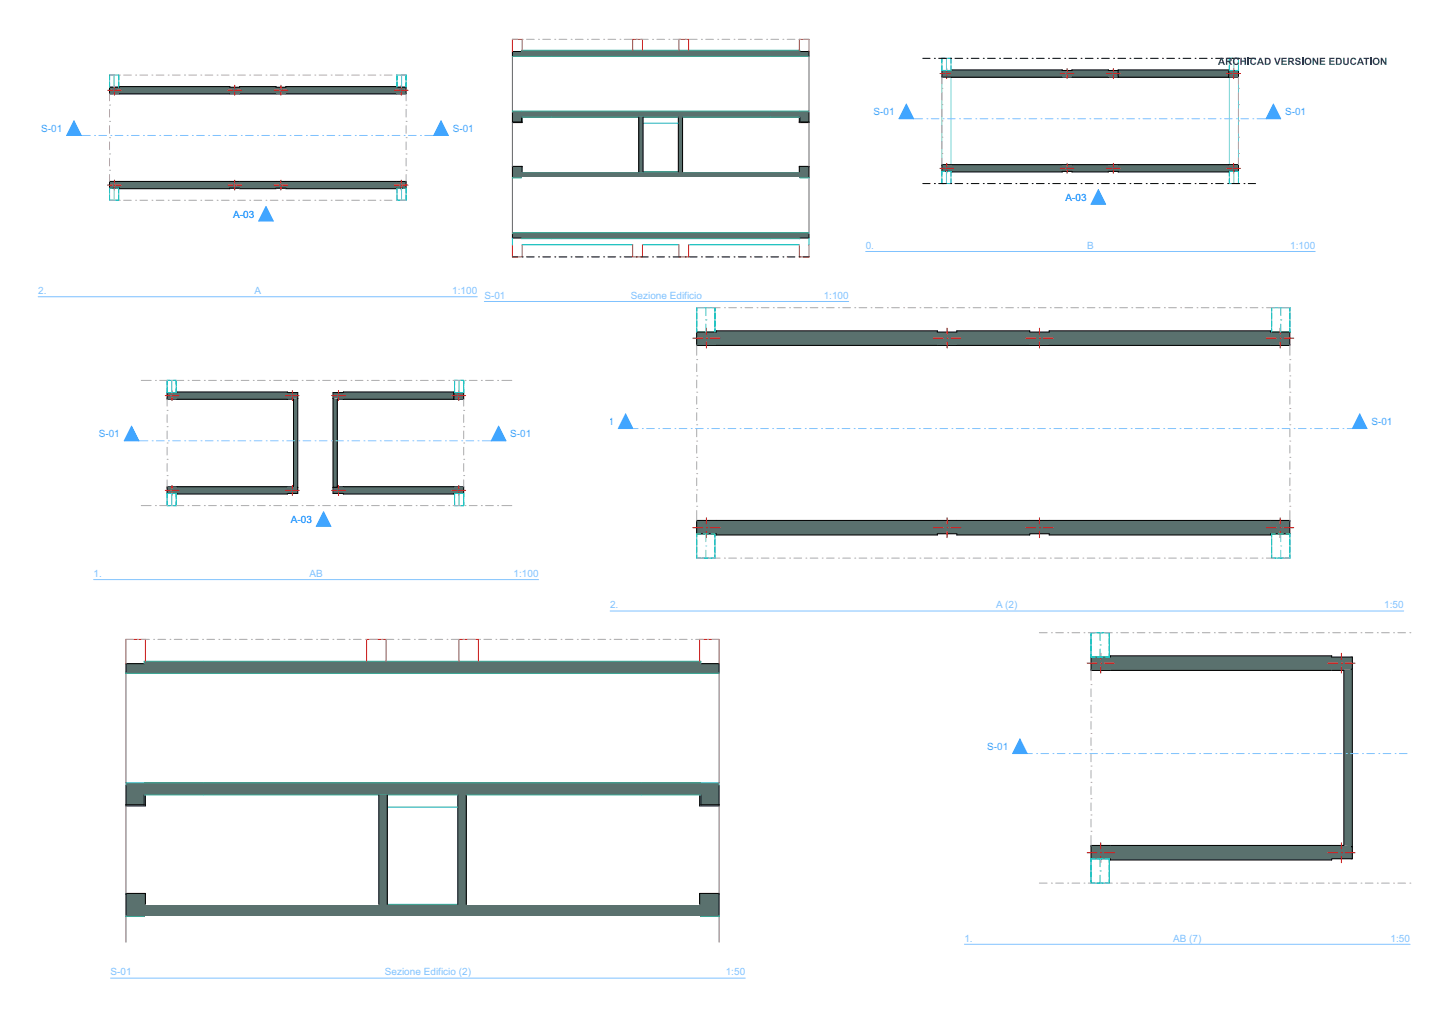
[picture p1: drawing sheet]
<svg xmlns="http://www.w3.org/2000/svg" width="594mm" height="420mm" viewBox="0 0 594 420" stroke-linecap="round" stroke-linejoin="round" font-family="sans-serif">
<defs><g id="words">
<g font-size="4.1" fill="#40a5ff">
<text x="359.3" y="47.5">S-01</text>
<text x="528.6" y="47.5">S-01</text>
<text x="16.9" y="54.4">S-01</text>
<text x="186.2" y="54.4">S-01</text>
<text x="40.6" y="180">S-01</text>
<text x="209.9" y="180">S-01</text>
<text x="243.9" y="174.9">S-01</text>
<text x="564.1" y="174.9">S-01</text>
<text x="406.1" y="308.6">S-01</text>
</g>
<g font-size="4.1" fill="#00f">
<text x="438.3" y="82.7">A-03</text>
<text x="95.9" y="89.6">A-03</text>
<text x="119.6" y="215.2">A-03</text>
</g>
<g font-size="4.1" fill="#80c2ff">
<text x="356.1" y="102.3">0.</text>
<text x="447.2" y="102.3">B</text>
<text x="530.7" y="102.3">1:100</text>
<text x="15.7" y="121">2.</text>
<text x="104.6" y="121">A</text>
<text x="186" y="121">1:100</text>
<text x="199.2" y="122.9">S-01</text>
<text x="259.5" y="122.9">Sezione Edificio</text>
<text x="338.8" y="122.9">1:100</text>
<text x="38.5" y="237.3">1.</text>
<text x="127.3" y="237.3">AB</text>
<text x="211.2" y="237.3">1:100</text>
<text x="251" y="250.2">2.</text>
<text x="409.8" y="250.2">A (2)</text>
<text x="569.4" y="250.2">1:50</text>
<text x="396.7" y="387.3">1.</text>
<text x="482.5" y="387.3">AB (7)</text>
<text x="572" y="387.3">1:50</text>
<text x="45.5" y="401.3">S-01</text>
<text x="158.3" y="401.3">Sezione Edificio (2)</text>
<text x="298.5" y="401.3">1:50</text>
</g>
</g></defs>
<!-- layer: Elementi nascosti -->
<path d="M214.5 70.7h114.5v2.5h-114.5z" fill-rule="evenodd" fill="#5a716e"/>
<path d="M214.5 73.2h114.5M214.8 70.7h64.2M280.8 70.7h48" fill="none" stroke="#3dad99" stroke-width=".41"/>
<!-- layer: Elementi nascosti sezione -->
<g fill="#fff">
<path d="M328.8 100.7h4v5h-4z" fill-rule="evenodd"/>
<path d="M210.8 100.7h4v5h-4z" fill-rule="evenodd"/>
<path d="M210.8 97.9h3.7v.3h114.5v-.3h3.8v2.8h-122z" fill-rule="evenodd"/>
<path d="M279.3 100.7h4v5h-4z" fill-rule="evenodd"/>
<path d="M260.3 100.7h4v5h-4z" fill-rule="evenodd"/>
<path d="M264.3 75.7h15v20h-15z" fill-rule="evenodd"/>
<path d="M328.8 73.2h4v22.5h-4z" fill-rule="evenodd"/>
<path d="M279.3 75.7h4v20h-4z" fill-rule="evenodd"/>
<path d="M214.8 75.7h45.5v20h-45.5z" fill-rule="evenodd"/>
<path d="M260.3 75.7h4v20h-4z" fill-rule="evenodd"/>
<path d="M210.8 73.2h4v22.5h-4z" fill-rule="evenodd"/>
<path d="M283.3 75.7h45.5v20h-45.5z" fill-rule="evenodd"/>
<path d="M283.3 50.7h45.5v20h-45.5z" fill-rule="evenodd"/>
<path d="M280.8 48.2h48v2.5h-48z" fill-rule="evenodd"/>
<path d="M280.8 50.7h2.5v20h-2.5z" fill-rule="evenodd"/>
</g>
<!-- layer: Finish - Wall.Modello IFC -->
<g fill="#fff">
<path d="M214.8 73.2h114v2.5h-114z" fill-rule="evenodd"/>
<path d="M328.8 50.4h4v18h-4z" fill-rule="evenodd"/>
<path d="M210.8 50.4h4v18h-4z" fill-rule="evenodd"/>
<path d="M214.8 48.2h48v2.5h-48z" fill-rule="evenodd"/>
<path d="M260.3 50.7h2.5v20h-2.5z" fill-rule="evenodd"/>
<path d="M214.8 23.2h114v2.5h-114z" fill-rule="evenodd"/>
<path d="M210.8 23.2h4v22.5h-4z" fill-rule="evenodd"/>
<path d="M279.3 25.7h4v20h-4z" fill-rule="evenodd"/>
<path d="M260.3 25.7h4v20h-4z" fill-rule="evenodd"/>
<path d="M328.8 23.2h4v22.5h-4z" fill-rule="evenodd"/>
</g>
<!-- layer: 0_Walls.Modello IFC -->
<g fill="#fff">
<path d="M214.8 50.7h45.5v20h-45.5z" fill-rule="evenodd"/>
<path d="M214.8 25.7h45.5v20h-45.5z" fill-rule="evenodd"/>
<path d="M264.3 25.7h15v20h-15z" fill-rule="evenodd"/>
<path d="M283.3 25.7h45.5v20h-45.5z" fill-rule="evenodd"/>
</g>
<!-- layer: 0_Columns.Modello IFC -->
<g fill="#fff">
<path d="M279.3 16.2h4v4.5h-4z" fill-rule="evenodd"/>
<path d="M210.8 16.2h4v4.5h-.3v.5h-3.7z" fill-rule="evenodd"/>
<path d="M328.8 16.2h4v5h-3.8v-.5h-.2z" fill-rule="evenodd"/>
<path d="M260.3 16.2h4v4.5h-4z" fill-rule="evenodd"/>
</g>
<!-- layer: Elementi nascosti -->
<path d="M264.5 48.2h14.5v2.5h-14.5z" fill-rule="evenodd" fill="#fff"/>
<!-- layer: Elementi nascosti sezione -->
<g fill="#5a716e">
<path d="M329 96.2h3.8v1.7h-3.8z" fill-rule="evenodd"/>
<path d="M210.8 96.2h3.7v1.7h-3.7z" fill-rule="evenodd"/>
<path d="M210.8 95.7h3.7v.5h-3.7z" fill-rule="evenodd"/>
<path d="M329 95.7h3.8v.5h-3.8z" fill-rule="evenodd"/>
<path d="M279 48.2h1.8v22.5h-1.8z" fill-rule="evenodd"/>
</g>
<!-- layer: Elementi nascosti -->
<g fill="#5a716e">
<path d="M226.8 95.7h90v2.5h-90z" fill-rule="evenodd"/>
<path d="M214.5 95.7h12.3v2.5h-12.3z" fill-rule="evenodd"/>
<path d="M316.8 95.7h12.2v2.5h-12.2z" fill-rule="evenodd"/>
<path d="M210.8 68.7h3.7v4.2h-3.7z" fill-rule="evenodd"/>
<path d="M329 68.7h3.8v4.2h-3.8z" fill-rule="evenodd"/>
<path d="M210.8 46.2h3.7v4h-3.7z" fill-rule="evenodd"/>
<path d="M329 46.2h3.8v4h-3.8z" fill-rule="evenodd"/>
</g>
<path d="M210.8 23.1h3.7M329 23.1h3.8M210.8 68.6h4M210.8 73.1h3.7M214.7 68.7v2M328.8 68.6h4M328.9 68.7v2M329 73.1h3.8" fill="none" stroke="#5a716e" stroke-width=".41"/>
<!-- layer: Finish - Wall.Modello IFC -->
<path d="M210.8 50.3h4M214.7 48.2v2M328.8 50.3h4M328.9 48.2v2" fill="none" stroke="#dad1ae" stroke-width=".41"/>
<!-- layer: Elementi nascosti -->
<g fill="#5a716e">
<path d="M329 45.7h3.8v.5h-3.8z" fill-rule="evenodd"/>
<path d="M210.8 45.7h3.7v.5h-3.7z" fill-rule="evenodd"/>
<path d="M329 21.2h3.8v1.7h-3.8z" fill-rule="evenodd"/>
<path d="M210.8 21.2h3.7v1.7h-3.7z" fill-rule="evenodd"/>
<path d="M316.8 45.7h12.2v2.5h-12.2z" fill-rule="evenodd"/>
<path d="M214.5 45.7h12.3v2.5h-12.3z" fill-rule="evenodd"/>
<path d="M316.8 20.7h12.2v2.5h-12.2z" fill-rule="evenodd"/>
<path d="M226.8 20.7h90v2.5h-90z" fill-rule="evenodd"/>
<path d="M214.5 20.7h12.3v2.5h-12.3z" fill-rule="evenodd"/>
<path d="M226.8 45.7h90v2.5h-90z" fill-rule="evenodd"/>
</g>
<!-- layer: Elementi nascosti sezione -->
<path d="M279 48.2v22.5M280.8 48.2v22.5M210.8 96.2v1.7h3.7M332.8 96.2v1.7h-3.8" fill="none" stroke="#000" stroke-width=".41"/>
<path d="M210.8 100.7v5h4v-5M260.3 100.7v5h4v-5M279.3 100.7v5h4v-5M328.8 100.7v5h4v-5" fill="none" stroke="#fd4435" stroke-width=".41"/>
<path d="M210.8 97.9v2.8M332.8 97.9v2.8M214.8 100.7h45.5M264.3 100.7h15M283.3 100.7h45.5" fill="none" stroke="#00bfbf" stroke-width=".41"/>
<!-- layer: Elementi nascosti -->
<path d="M210.8 22.9v.3h122v-.3M214.5 21.2v-.5h114.5v.5M210.8 46.2v-.5h122v.5M214.5 48.2h64.5M280.8 48.2h48.2M210.8 72.9v.3h3.7M332.8 72.9v.3h-3.8M214.5 97.9v.3h114.5v-.3M214.5 95.7h114.5" fill="none" stroke="#3dad99" stroke-width=".41"/>
<path d="M214.5 21.2h-3.7v1.7M329 21.2h3.8v1.7M210.8 46.2v4M332.8 46.2v4M214.8 70.7v-2.3h-4v4.5M328.8 70.7v-2.3h4v4.5" fill="none" stroke="#000" stroke-width=".41"/>
<!-- layer: Elementi nascosti sezione -->
<path d="M328.8 50.2h.1M210.8 73.2v22.5M332.8 73.2v22.5" fill="none" stroke="#6a6a6a" stroke-width=".41"/>
<path d="M214.5 95.7h-3.7v.5M329 95.7h3.8v.5" fill="none" stroke="#3dad99" stroke-width=".41"/>
<!-- layer: Finish - Wall.Modello IFC -->
<path d="M214.5 48.2v2h-3.7v.2h4v-2.2M328.8 48.2v2.2h4v-.2h-3.8v-2" fill="none" stroke="#000" stroke-width=".41"/>
<path d="M210.8 23.2v22.5M332.8 23.2v22.5M210.8 50.4v18M332.8 50.4v18" fill="none" stroke="#6a6a6a" stroke-width=".41"/>
<!-- layer: 0_Columns.Modello IFC -->
<path d="M214.8 20.7v-4.5h-4v5M260.3 20.7v-4.5h4v4.5M279.3 20.7v-4.5h4v4.5M328.8 20.7v-4.5h4v5" fill="none" stroke="#fd4435" stroke-width=".41"/>
<!-- layer: Elementi nascosti -->
<path d="M264.5 50.7h14.5" fill="none" stroke="#00bfbf" stroke-width=".41"/>
<!-- layer: 0_Walls.Modello IFC -->
<path d="M262.8 48.2h1.7v22.5h-1.7z" fill-rule="evenodd" fill="#5a716e"/>
<path d="M262.8 48.2v22.5M264.5 48.2v22.5" fill="none" stroke="#000" stroke-width=".41"/>
<!-- layer: Disegno 2D - Generale -->
<g fill="none" stroke="#aaa" stroke-width=".41">
<path d="M210.8 16.2h2.2M214.8 16.2h.1M216.6 16.2h3.1M221.5 16.2h.1M223.3 16.2h3.2M228.2 16.2h.1M230 16.2h3.2M234.9 16.2h.1M236.7 16.2h3.2M241.6 16.2h.1M243.4 16.2h3.2M248.3 16.2h.1"/>
<path d="M250.1 16.2h3.2M255 16.2h.1M256.8 16.2h3.2M261.7 16.2h.1M263.5 16.2h3.2M268.4 16.2h.1M270.2 16.2h3.2M275.1 16.2h.1M276.9 16.2h3.2M281.8 16.2h.1M283.6 16.2h3.2M288.5 16.2h.1"/>
<path d="M290.3 16.2h3.2M295.2 16.2h.1M297 16.2h3.2M301.9 16.2h.1M303.7 16.2h3.2M308.6 16.2h.1M310.4 16.2h3.2M315.4 16.2h.1M317.1 16.2h3.2M322.1 16.2h.1M323.8 16.2h3.2M328.8 16.2h.1"/>
<path d="M330.5 16.2h2.3"/>
</g>
<!-- layer: Elementi nascosti sezione -->
<g fill="none" stroke="#000" stroke-width=".41">
<path d="M210.8 105.7h2.2M214.8 105.7h.1M216.6 105.7h3.1M221.5 105.7h.1M223.3 105.7h3.2M228.2 105.7h.1M230 105.7h3.2M234.9 105.7h.1M236.7 105.7h3.2M241.6 105.7h.1M243.4 105.7h3.2M248.3 105.7h.1"/>
<path d="M250.1 105.7h3.2M255 105.7h.1M256.8 105.7h3.2M261.7 105.7h.1M263.5 105.7h3.2M268.4 105.7h.1M270.2 105.7h3.2M275.1 105.7h.1M276.9 105.7h3.2M281.8 105.7h.1M283.6 105.7h3.2M288.5 105.7h.1"/>
<path d="M290.3 105.7h3.2M295.2 105.7h.1M297 105.7h3.2M301.9 105.7h.1M303.7 105.7h3.2M308.6 105.7h.1M310.4 105.7h3.2M315.4 105.7h.1M317.1 105.7h3.2M322.1 105.7h.1M323.8 105.7h3.2M328.8 105.7h.1"/>
<path d="M330.5 105.7h2.3"/>
</g>
<!-- layer: 0_Slabs.Modello IFC -->
<path d="M286.6 126.6h7.5v10h-7.5zM523.1 126.6h7.5v10h-7.5zM286.6 219.6h7.5v10h-7.5zM523.1 219.6h7.5v10h-7.5z" fill="none" stroke="#71cebe" stroke-width=".41"/>
<!-- layer: 0_Walls.Modello IFC -->
<path d="M294.6 136.1h91v6h-91z" fill-rule="evenodd" fill="#5a716e"/>
<path d="M294.6 136.6v-.5h91v.5M294.6 142.1h91" fill="none" stroke="#000" stroke-width=".41"/>
<!-- layer: Finish - Wall.Modello IFC -->
<path d="M286.6 141.6h8v.5h-8z" fill-rule="evenodd" fill="#5a716e"/>
<path d="M286.6 141.6v.5h8" fill="none" stroke="#000" stroke-width=".41"/>
<!-- layer: 0_Walls.Modello IFC -->
<path d="M294.6 214.1h91v6h-91z" fill-rule="evenodd" fill="#5a716e"/>
<path d="M294.6 214.1h91M294.6 219.6v.5h91v-.5" fill="none" stroke="#000" stroke-width=".41"/>
<!-- layer: Finish - Wall.Modello IFC -->
<path d="M423.6 214.1h8v.5h-8z" fill-rule="evenodd" fill="#5a716e"/>
<path d="M423.6 214.1h8" fill="none" stroke="#000" stroke-width=".41"/>
<path d="M385.6 214.1h8v.5h-8z" fill-rule="evenodd" fill="#5a716e"/>
<path d="M385.6 214.1h8" fill="none" stroke="#000" stroke-width=".41"/>
<path d="M286.6 214.1h8v.5h-8z" fill-rule="evenodd" fill="#5a716e"/>
<path d="M294.6 214.1h-8v.5" fill="none" stroke="#000" stroke-width=".41"/>
<!-- layer: 0_Walls.Modello IFC -->
<path d="M431.6 214.1h91v6h-91z" fill-rule="evenodd" fill="#5a716e"/>
<path d="M431.6 214.1h91M431.6 219.6v.5h91v-.5" fill="none" stroke="#000" stroke-width=".41"/>
<!-- layer: Finish - Wall.Modello IFC -->
<path d="M522.6 214.1h8v.5h-8z" fill-rule="evenodd" fill="#5a716e"/>
<path d="M522.6 214.1h8v.5" fill="none" stroke="#000" stroke-width=".41"/>
<path d="M423.6 141.6h8v.5h-8z" fill-rule="evenodd" fill="#5a716e"/>
<path d="M423.6 142.1h8" fill="none" stroke="#000" stroke-width=".41"/>
<path d="M385.6 141.6h8v.5h-8z" fill-rule="evenodd" fill="#5a716e"/>
<path d="M385.6 142.1h8" fill="none" stroke="#000" stroke-width=".41"/>
<!-- layer: 0_Walls.Modello IFC -->
<path d="M393.6 136.1h30v6h-30z" fill-rule="evenodd" fill="#5a716e"/>
<path d="M393.6 136.6v-.5h30v.5M393.6 142.1h30" fill="none" stroke="#000" stroke-width=".41"/>
<path d="M431.6 136.1h91v6h-91z" fill-rule="evenodd" fill="#5a716e"/>
<path d="M431.6 136.6v-.5h91v.5M431.6 142.1h91" fill="none" stroke="#000" stroke-width=".41"/>
<path d="M393.6 214.1h30v6h-30z" fill-rule="evenodd" fill="#5a716e"/>
<path d="M393.6 219.6v.5h30v-.5M393.6 214.1h30" fill="none" stroke="#000" stroke-width=".41"/>
<!-- layer: Finish - Wall.Modello IFC -->
<path d="M522.6 141.6h8v.5h-8z" fill-rule="evenodd" fill="#5a716e"/>
<path d="M530.6 141.6v.5h-8" fill="none" stroke="#000" stroke-width=".41"/>
<!-- layer: 0_Columns.Modello IFC -->
<path d="M286.6 136.6h8v5h-8z" fill-rule="evenodd" fill="#5a716e"/>
<path d="M294.6 136.6h-8v5" fill="none" stroke="#000" stroke-width=".41"/>
<path d="M285 139.1h4M290.6 139.1h.1M290.6 135v2.5M292.2 139.1h4M290.6 140.7v2.5" fill="none" stroke="#f00" stroke-width=".41"/>
<path d="M385.6 214.6h8v5h-8z" fill-rule="evenodd" fill="#5a716e"/>
<path d="M385.6 219.6h8" fill="none" stroke="#000" stroke-width=".41"/>
<path d="M384 217.1h4M389.6 217.1h.1M389.6 213v2.5M389.6 218.7v2.5M391.2 217.1h4" fill="none" stroke="#f00" stroke-width=".41"/>
<path d="M286.6 214.6h8v5h-8z" fill-rule="evenodd" fill="#5a716e"/>
<path d="M286.6 214.6v5h8" fill="none" stroke="#000" stroke-width=".41"/>
<path d="M285 217.1h4M290.6 217.1h.1M290.6 213v2.5M290.6 218.7v2.5M292.2 217.1h4" fill="none" stroke="#f00" stroke-width=".41"/>
<path d="M423.6 214.6h8v5h-8z" fill-rule="evenodd" fill="#5a716e"/>
<path d="M423.6 219.6h8" fill="none" stroke="#000" stroke-width=".41"/>
<path d="M422 217.1h4M427.6 217.1h.1M427.6 213v2.5M427.6 218.7v2.5M429.2 217.1h4" fill="none" stroke="#f00" stroke-width=".41"/>
<path d="M385.6 136.6h8v5h-8z" fill-rule="evenodd" fill="#5a716e"/>
<path d="M385.6 136.6h8" fill="none" stroke="#000" stroke-width=".41"/>
<path d="M384 139.1h4M389.6 139.1h.1M389.6 135v2.5M391.2 139.1h4M389.6 140.7v2.5" fill="none" stroke="#f00" stroke-width=".41"/>
<path d="M423.6 136.6h8v5h-8z" fill-rule="evenodd" fill="#5a716e"/>
<path d="M423.6 136.6h8" fill="none" stroke="#000" stroke-width=".41"/>
<path d="M422 139.1h4M427.6 139.1h.1M427.6 135v2.5M429.2 139.1h4M427.6 140.7v2.5" fill="none" stroke="#f00" stroke-width=".41"/>
<path d="M522.6 136.6h8v5h-8z" fill-rule="evenodd" fill="#5a716e"/>
<path d="M522.6 136.6h8v5" fill="none" stroke="#000" stroke-width=".41"/>
<path d="M521 139.1h4M526.6 139.1h.1M526.6 135v2.5M528.2 139.1h4M526.6 140.7v2.5" fill="none" stroke="#f00" stroke-width=".41"/>
<path d="M522.6 214.6h8v5h-8z" fill-rule="evenodd" fill="#5a716e"/>
<path d="M530.6 214.6v5h-8" fill="none" stroke="#000" stroke-width=".41"/>
<path d="M521 217.1h4M526.6 217.1h.1M526.6 213v2.5M526.6 218.7v2.5M528.2 217.1h4" fill="none" stroke="#f00" stroke-width=".41"/>
<!-- layer: 0_Beams.Modello IFC -->
<path d="M290.3 131.6h.1M290.3 126.6v3.2M290.3 133.3v3.3M526.8 131.6h.1M526.8 126.6v3.2M526.8 133.3v3.3M290.3 219.6v3.2M526.8 219.6v3.2M290.3 224.6h.1M290.3 226.3v3.3M526.8 224.6h.1M526.8 226.3v3.3" fill="none" stroke="#71cebe" stroke-width=".41"/>
<g fill="none" stroke="#00bfbf" stroke-width=".41">
<path d="M286.6 126.6v1.3M286.6 128.9v2.2M286.6 132.1v2.1M286.6 135.3v1.3M294.1 126.6v1.3M294.1 128.9v2.2M294.1 132.1v2.1M294.1 135.3v1.3M523.1 126.6v1.3M523.1 128.9v2.2M523.1 132.1v2.1M523.1 135.3v1.3"/>
<path d="M530.6 126.6v1.3M530.6 128.9v2.2M530.6 132.1v2.1M530.6 135.3v1.3M288.2 219.6h-1.6v1.3M289.3 219.6h2.1M292.5 219.6h1.6v1.3M524.7 219.6h-1.6v1.3M525.8 219.6h2.1M529 219.6h1.6v1.3M286.6 221.9v2.2M286.6 225.1v2.1"/>
<path d="M286.6 228.3v1.3h1.6M289.3 229.6h2.1M294.1 221.9v2.2M294.1 225.1v2.1M294.1 228.3v1.3h-1.6M523.1 228.3v1.3h1.6M523.1 221.9v2.2M523.1 225.1v2.1M525.8 229.6h2.1M530.6 228.3v1.3h-1.6M530.6 221.9v2.2M530.6 225.1v2.1"/>
</g>
<!-- layer: Disegno 2D - Generale -->
<g fill="none" stroke="#aaa" stroke-width=".41">
<path d="M286.6 126.6h2.9M291.3 126.6h.1M293.1 126.6h3.1M298 126.6h.1M299.8 126.6h3.1M304.7 126.6h.1M306.5 126.6h3.1M311.4 126.6h.1M313.2 126.6h3.1M318.1 126.6h.1M319.9 126.6h3.1M324.8 126.6h.1"/>
<path d="M326.6 126.6h3.1M331.5 126.6h.1M333.3 126.6h3.1M338.2 126.6h.1M340 126.6h3.2M344.9 126.6h.1M346.7 126.6h3.2M351.6 126.6h.1M353.4 126.6h3.2M358.3 126.6h.1M360.1 126.6h3.2M365 126.6h.1"/>
<path d="M366.8 126.6h3.2M371.7 126.6h.1M373.5 126.6h3.2M378.4 126.6h.1M380.2 126.6h3.2M385.1 126.6h.1M386.9 126.6h3.2M391.8 126.6h.1M393.6 126.6h3.2M398.5 126.6h.1M400.3 126.6h3.2M405.2 126.6h.1"/>
<path d="M407 126.6h3.2M411.9 126.6h.1M413.7 126.6h3.2M418.6 126.6h.1M420.4 126.6h3.2M425.3 126.6h.1M427.1 126.6h3.2M432.1 126.6h.1M433.8 126.6h3.2M438.8 126.6h.1M440.5 126.6h3.2M445.5 126.6h.1"/>
<path d="M447.2 126.6h3.2M452.2 126.6h.1M453.9 126.6h3.2M458.9 126.6h.1M460.6 126.6h3.2M465.6 126.6h.1M467.3 126.6h3.2M472.3 126.6h.1M474 126.6h3.2M479 126.6h.1M480.7 126.6h3.2M485.7 126.6h.1"/>
<path d="M487.4 126.6h3.2M492.4 126.6h.1M494.1 126.6h3.2M499.1 126.6h.1M500.8 126.6h3.2M505.8 126.6h.1M507.5 126.6h3.2M512.5 126.6h.1M514.2 126.6h3.2M519.2 126.6h.1M521 126.6h3.1M525.9 126.6h.1"/>
<path d="M527.7 126.6h2.9M286.6 147.9h.1M286.6 154.6h.1M286.6 142.1v4.1M286.6 149.7v3.2M286.6 156.4v3.2M530.6 147.9h.1M530.6 154.6h.1M530.6 142.1v4.1M530.6 149.7v3.2M530.6 156.4v3.2M286.6 161.3h.1"/>
<path d="M286.6 168h.1M286.6 174.7h.1M286.6 163.1v3.2M286.6 169.8v3.2M286.6 176.5v3.2M530.6 161.3h.1M530.6 168h.1M530.6 174.7h.1M530.6 163.1v3.2M530.6 169.8v3.2M530.6 176.5v3.2M286.6 181.4h.1"/>
<path d="M286.6 188.1h.1M286.6 194.8h.1M286.6 183.2v3.2M286.6 189.9v3.2M286.6 196.6v3.2M530.6 181.4h.1M530.6 188.1h.1M530.6 194.8h.1M530.6 183.2v3.2M530.6 189.9v3.2M530.6 196.6v3.2M286.6 201.5h.1"/>
<path d="M286.6 208.2h.1M286.6 203.3v3.2M286.6 210v4.1M530.6 201.5h.1M530.6 208.2h.1M530.6 203.3v3.2M530.6 210v4.1M286.6 229.6h2.9M291.3 229.6h.1M293.1 229.6h3.1M298 229.6h.1M299.8 229.6h3.1"/>
<path d="M304.7 229.6h.1M306.5 229.6h3.1M311.4 229.6h.1M313.2 229.6h3.1M318.1 229.6h.1M319.9 229.6h3.1M324.8 229.6h.1M326.6 229.6h3.1M331.5 229.6h.1M333.3 229.6h3.1M338.2 229.6h.1M340 229.6h3.2"/>
<path d="M344.9 229.6h.1M346.7 229.6h3.2M351.6 229.6h.1M353.4 229.6h3.2M358.3 229.6h.1M360.1 229.6h3.2M365 229.6h.1M366.8 229.6h3.2M371.7 229.6h.1M373.5 229.6h3.2M378.4 229.6h.1M380.2 229.6h3.2"/>
<path d="M385.1 229.6h.1M386.9 229.6h3.2M391.8 229.6h.1M393.6 229.6h3.2M398.5 229.6h.1M400.3 229.6h3.2M405.2 229.6h.1M407 229.6h3.2M411.9 229.6h.1M413.7 229.6h3.2M418.6 229.6h.1M420.4 229.6h3.2"/>
<path d="M425.3 229.6h.1M427.1 229.6h3.2M432.1 229.6h.1M433.8 229.6h3.2M438.8 229.6h.1M440.5 229.6h3.2M445.5 229.6h.1M447.2 229.6h3.2M452.2 229.6h.1M453.9 229.6h3.2M458.9 229.6h.1M460.6 229.6h3.2"/>
<path d="M465.6 229.6h.1M467.3 229.6h3.2M472.3 229.6h.1M474 229.6h3.2M479 229.6h.1M480.7 229.6h3.2M485.7 229.6h.1M487.4 229.6h3.2M492.4 229.6h.1M494.1 229.6h3.2M499.1 229.6h.1M500.8 229.6h3.2"/>
<path d="M505.8 229.6h.1M507.5 229.6h3.2M512.5 229.6h.1M514.2 229.6h3.2M519.2 229.6h.1M521 229.6h3.1M525.9 229.6h.1M527.7 229.6h2.9"/>
</g>
<!-- layer: Marker - Sezione -->
<g fill="none" stroke="#80c2ff" stroke-width=".41">
<path d="M260.3 176.3h2.2M264.2 176.3h.1M266 176.3h3.2M270.9 176.3h.1M272.7 176.3h3.2M277.6 176.3h.1M279.4 176.3h3.2M284.3 176.3h.1M286.1 176.3h3.2M291 176.3h.1M292.8 176.3h3.2M297.7 176.3h.1"/>
<path d="M299.5 176.3h3.2M304.4 176.3h.1M306.2 176.3h3.2M311.1 176.3h.1M312.9 176.3h3.2M317.8 176.3h.1M319.6 176.3h3.2M324.5 176.3h.1M326.3 176.3h3.2M331.3 176.3h.1M333 176.3h3.2M338 176.3h.1"/>
<path d="M339.7 176.3h3.2M344.7 176.3h.1M346.4 176.3h3.2M351.4 176.3h.1M353.1 176.3h3.2M358.1 176.3h.1M359.8 176.3h3.2M364.8 176.3h.1M366.5 176.3h3.2M371.5 176.3h.1M373.2 176.3h3.2M378.2 176.3h.1"/>
<path d="M379.9 176.3h3.2M384.9 176.3h.1M386.6 176.3h3.2M391.6 176.3h.1M393.3 176.3h3.2M398.3 176.3h.1M400 176.3h3.2M405 176.3h.1M406.7 176.3h3.2M411.7 176.3h.1M413.4 176.3h3.2M418.4 176.3h.1"/>
<path d="M420.2 176.3h3.1M425.1 176.3h.1M426.9 176.3h3.1M431.8 176.3h.1M433.6 176.3h3.1M438.5 176.3h.1M440.3 176.3h3.1M445.2 176.3h.1M447 176.3h3.1M451.9 176.3h.1M453.7 176.3h3.1M458.6 176.3h.1"/>
<path d="M460.4 176.3h3.1M465.3 176.3h.1M467.1 176.3h3.1M472 176.3h.1M473.8 176.3h3.1M478.7 176.3h.1M480.5 176.3h3.2M485.4 176.3h.1M487.2 176.3h3.2M492.1 176.3h.1M493.9 176.3h3.2M498.8 176.3h.1"/>
<path d="M500.6 176.3h3.2M505.5 176.3h.1M507.3 176.3h3.2M512.2 176.3h.1M514 176.3h3.2M518.9 176.3h.1M520.7 176.3h3.2M525.6 176.3h.1M527.4 176.3h3.2M532.3 176.3h.1M534.1 176.3h3.2M539 176.3h.1"/>
<path d="M540.8 176.3h3.2M545.7 176.3h.1M547.5 176.3h3.2M552.4 176.3h.1M554.2 176.3h2.1"/>
</g>
<path d="M257.3 170.3l3 6h-6z" fill="#40a5ff"/>
<path d="M257.3 170.3l3 6h-6z" fill="none" stroke="#40a5ff" stroke-width=".41"/>
<path d="M559.3 170.3l3 6h-6z" fill="#40a5ff"/>
<path d="M559.3 170.3l3 6h-6z" fill="none" stroke="#40a5ff" stroke-width=".41"/>
<!-- layer: 0_Walls.Modello IFC -->
<path d="M552.8 275.3h3.5v73l-3.5-.5z" fill-rule="evenodd" fill="#5a716e"/>
<path d="M552.8 275.8v72M555.8 275.3h.5v73" fill="none" stroke="#000" stroke-width=".41"/>
<!-- layer: Finish - Wall.Modello IFC -->
<path d="M555.8 348.3h.5v5h-.5z" fill-rule="evenodd" fill="#5a716e"/>
<path d="M555.8 348.3h.5v5h-.5" fill="none" stroke="#000" stroke-width=".41"/>
<path d="M547.8 347.8h5l3.5 .5h-8.5z" fill-rule="evenodd" fill="#5a716e"/>
<path d="M547.8 347.8h5M555.8 348.3h.5" fill="none" stroke="#000" stroke-width=".41"/>
<path d="M448.8 275.3h8v.5h-8z" fill-rule="evenodd" fill="#5a716e"/>
<path d="M448.8 275.3v.5h8" fill="none" stroke="#000" stroke-width=".41"/>
<path d="M555.8 270.3h.5v5h-.5z" fill-rule="evenodd" fill="#5a716e"/>
<path d="M555.8 270.3h.5v5h-.5" fill="none" stroke="#000" stroke-width=".41"/>
<!-- layer: 0_Walls.Modello IFC -->
<path d="M456.8 269.8h91v6h-91z" fill-rule="evenodd" fill="#5a716e"/>
<path d="M456.8 270.3v-.5h91v.5M456.8 275.8h91" fill="none" stroke="#000" stroke-width=".41"/>
<!-- layer: Finish - Wall.Modello IFC -->
<path d="M547.8 275.3h5v.5h-5z" fill-rule="evenodd" fill="#5a716e"/>
<path d="M547.8 275.8h5" fill="none" stroke="#000" stroke-width=".41"/>
<!-- layer: 0_Walls.Modello IFC -->
<path d="M456.8 347.8h91v6h-91z" fill-rule="evenodd" fill="#5a716e"/>
<path d="M456.8 347.8h91M456.8 353.3v.5h91v-.5" fill="none" stroke="#000" stroke-width=".41"/>
<!-- layer: Finish - Wall.Modello IFC -->
<path d="M448.8 347.8h8v.5h-8z" fill-rule="evenodd" fill="#5a716e"/>
<path d="M456.8 347.8h-8v.5" fill="none" stroke="#000" stroke-width=".41"/>
<!-- layer: 0_Columns.Modello IFC -->
<path d="M448.8 270.3h8v5h-8z" fill-rule="evenodd" fill="#5a716e"/>
<path d="M456.8 270.3h-8v5" fill="none" stroke="#000" stroke-width=".41"/>
<path d="M447.2 272.8h4M452.8 272.8h.1M452.8 268.7v2.5M452.8 274.4v2.5M454.4 272.8h4" fill="none" stroke="#f00" stroke-width=".41"/>
<path d="M448.8 348.3h8v5h-8z" fill-rule="evenodd" fill="#5a716e"/>
<path d="M448.8 348.3v5h8" fill="none" stroke="#000" stroke-width=".41"/>
<path d="M447.2 350.8h4M452.8 350.8h.1M452.8 346.7v2.5M452.8 352.4v2.5M454.4 350.8h4" fill="none" stroke="#f00" stroke-width=".41"/>
<path d="M547.8 270.3h8v5h-8z" fill-rule="evenodd" fill="#5a716e"/>
<path d="M547.8 270.3h8" fill="none" stroke="#000" stroke-width=".41"/>
<path d="M546.2 272.8h4M551.8 272.8h.1M551.8 268.7v2.5M551.8 274.4v2.5M553.4 272.8h4" fill="none" stroke="#f00" stroke-width=".41"/>
<path d="M547.8 348.3h8v5h-8z" fill-rule="evenodd" fill="#5a716e"/>
<path d="M547.8 353.3h8" fill="none" stroke="#000" stroke-width=".41"/>
<path d="M546.2 350.8h4M551.8 350.8h.1M551.8 346.7v2.5M551.8 352.4v2.5M553.4 350.8h4" fill="none" stroke="#f00" stroke-width=".41"/>
<!-- layer: 0_Slabs.Modello IFC -->
<g fill="none" stroke="#71cebe" stroke-width=".41">
<path d="M448.8 268.5v1.8h1.1M448.8 264.2v2.1M449.9 260.3h-1.1v1.8M451.5 270.3h2.1M451.5 260.3h2.1M455.2 260.3h1.1v1.8M456.3 268.5v1.8h-1.1M456.3 264.2v2.1M448.8 357.2v2.1M449.9 353.3h-1.1v1.8M451.5 353.3h2.1M455.2 353.3h1.1v1.8"/>
<path d="M456.3 357.2v2.1M448.8 361.5v1.8h1.1M451.5 363.3h2.1M456.3 361.5v1.8h-1.1"/>
</g>
<!-- layer: 0_Beams.Modello IFC -->
<path d="M452.5 260.3v3.2M452.5 267v3.3M452.5 265.3h.1M452.5 353.3v3.2M452.5 358.3h.1M452.5 360v3.3" fill="none" stroke="#71cebe" stroke-width=".41"/>
<path d="M448.8 260.3h7.5v10h-7.5zM448.8 353.3h7.5v10h-7.5z" fill="none" stroke="#00bfbf" stroke-width=".41"/>
<!-- layer: Disegno 2D - Generale -->
<g fill="none" stroke="#aaa" stroke-width=".41">
<path d="M427.5 260.3h3.2M432.5 260.3h.1M434.3 260.3h3.1M439.2 260.3h.1M441 260.3h3.1M445.9 260.3h.1M447.7 260.3h3.1M448.8 275.8v4.1M452.6 260.3h.1M454.4 260.3h3.2M459.3 260.3h.1M461.1 260.3h3.2"/>
<path d="M466 260.3h.1M467.8 260.3h3.2M472.7 260.3h.1M474.5 260.3h3.2M479.4 260.3h.1M481.2 260.3h3.2M486.1 260.3h.1M487.9 260.3h3.2M492.8 260.3h.1M494.6 260.3h3.2M499.5 260.3h.1M501.3 260.3h3.2"/>
<path d="M506.2 260.3h.1M508 260.3h3.2M512.9 260.3h.1M514.7 260.3h3.2M519.6 260.3h.1M521.4 260.3h3.2M526.3 260.3h.1M528.1 260.3h3.2M533 260.3h.1M534.8 260.3h3.2M539.7 260.3h.1M541.5 260.3h3.2"/>
<path d="M546.5 260.3h.1M548.2 260.3h3.2M553.2 260.3h.1M554.9 260.3h3.2M559.9 260.3h.1M561.6 260.3h3.2M566.6 260.3h.1M568.3 260.3h3.2M573.3 260.3h.1M575 260.3h3.2M580 260.3h.1M448.8 281.6h.1"/>
<path d="M448.8 288.3h.1M448.8 295h.1M448.8 283.4v3.2M448.8 290.1v3.2M448.8 296.8v3.2M448.8 301.7h.1M448.8 308.4h.1M448.8 315.1h.1M448.8 303.5v3.2M448.8 310.2v3.2M448.8 316.9v3.2M448.8 321.8h.1"/>
<path d="M448.8 328.5h.1M448.8 335.2h.1M448.8 323.6v3.2M448.8 330.3v3.2M448.8 337v3.2M448.8 341.9h.1M448.8 343.7v4.1M427.5 363.3h3.2M432.5 363.3h.1M434.3 363.3h3.1M439.2 363.3h.1M441 363.3h3.1"/>
<path d="M445.9 363.3h.1M447.7 363.3h3.1M452.6 363.3h.1M454.4 363.3h3.2M459.3 363.3h.1M461.1 363.3h3.2M466 363.3h.1M467.8 363.3h3.2M472.7 363.3h.1M474.5 363.3h3.2M479.4 363.3h.1M481.2 363.3h3.2"/>
<path d="M486.1 363.3h.1M487.9 363.3h3.2M492.8 363.3h.1M494.6 363.3h3.2M499.5 363.3h.1M501.3 363.3h3.2M506.2 363.3h.1M508 363.3h3.2M512.9 363.3h.1M514.7 363.3h3.2M519.6 363.3h.1M521.4 363.3h3.2"/>
<path d="M526.3 363.3h.1M528.1 363.3h3.2M533 363.3h.1M534.8 363.3h3.2M539.7 363.3h.1M541.5 363.3h3.2M546.5 363.3h.1M548.2 363.3h3.2M553.2 363.3h.1M554.9 363.3h3.2M559.9 363.3h.1M561.6 363.3h3.2"/>
<path d="M566.6 363.3h.1M568.3 363.3h3.2M573.3 363.3h.1M575 363.3h3.2M580 363.3h.1"/>
</g>
<!-- layer: Marker - Sezione -->
<g fill="none" stroke="#80c2ff" stroke-width=".41">
<path d="M422.5 310h2.2M426.4 310h.1M428.2 310h3.2M433.1 310h.1M434.9 310h3.2M439.8 310h.1M441.6 310h3.2M446.5 310h.1M448.3 310h3.2M453.2 310h.1M455 310h3.2M459.9 310h.1"/>
<path d="M461.7 310h3.2M466.6 310h.1M468.4 310h3.2M473.3 310h.1M475.1 310h3.2M480.1 310h.1M481.8 310h3.2M486.8 310h.1M488.5 310h3.2M493.5 310h.1M495.2 310h3.2M500.2 310h.1"/>
<path d="M501.9 310h3.2M506.9 310h.1M508.6 310h3.2M513.6 310h.1M515.3 310h3.2M520.3 310h.1M522 310h3.2M527 310h.1M528.7 310h3.2M533.7 310h.1M535.4 310h3.2M540.4 310h.1"/>
<path d="M542.1 310h3.2M547.1 310h.1M548.8 310h3.2M553.8 310h.1M555.5 310h3.2M560.5 310h.1M562.2 310h3.2M567.2 310h.1M569 310h3.1M573.9 310h.1M575.7 310h3.1"/>
</g>
<path d="M419.5 304l3 6h-6z" fill="#40a5ff"/>
<path d="M419.5 304l3 6h-6z" fill="none" stroke="#40a5ff" stroke-width=".41"/>
<!-- layer: 0_Slabs.Modello IFC -->
<path d="M45.1 30.9h3.7v5h-3.7zM163.3 30.9h3.8v5h-3.8zM45.1 77.4h3.7v5h-3.7zM163.3 77.4h3.8v5h-3.8z" fill="none" stroke="#71cebe" stroke-width=".41"/>
<!-- layer: 0_Walls.Modello IFC -->
<path d="M49.1 35.6h45.5v3h-45.5z" fill-rule="evenodd" fill="#5a716e"/>
<path d="M49.1 35.9v-.3h45.5v.3M49.1 38.6h45.5" fill="none" stroke="#000" stroke-width=".41"/>
<!-- layer: Finish - Wall.Modello IFC -->
<path d="M45.1 38.5h4" fill="none" stroke="#5a716e" stroke-width=".41"/>
<path d="M45.1 38.4v.2h4" fill="none" stroke="#000" stroke-width=".41"/>
<!-- layer: 0_Walls.Modello IFC -->
<path d="M49.1 74.6h45.5v3h-45.5z" fill-rule="evenodd" fill="#5a716e"/>
<path d="M49.1 74.6h45.5M49.1 77.4v.2h45.5v-.2" fill="none" stroke="#000" stroke-width=".41"/>
<!-- layer: Finish - Wall.Modello IFC -->
<path d="M45.1 74.8h4M94.6 74.8h4M113.6 74.8h4" fill="none" stroke="#5a716e" stroke-width=".41"/>
<path d="M49.1 74.6h-4v.3M94.6 74.6h4M113.6 74.6h4" fill="none" stroke="#000" stroke-width=".41"/>
<!-- layer: 0_Walls.Modello IFC -->
<path d="M117.6 74.6h45.5v3h-45.5z" fill-rule="evenodd" fill="#5a716e"/>
<path d="M117.6 74.6h45.5M117.6 77.4v.2h45.5v-.2" fill="none" stroke="#000" stroke-width=".41"/>
<!-- layer: Finish - Wall.Modello IFC -->
<path d="M94.6 38.5h4M113.6 38.5h4M163.1 74.8h4" fill="none" stroke="#5a716e" stroke-width=".41"/>
<path d="M94.6 38.6h4M113.6 38.6h4M163.1 74.6h4v.3" fill="none" stroke="#000" stroke-width=".41"/>
<!-- layer: 0_Walls.Modello IFC -->
<path d="M98.6 35.6h15v3h-15z" fill-rule="evenodd" fill="#5a716e"/>
<path d="M98.6 38.6h15M98.6 35.9v-.3h15v.3" fill="none" stroke="#000" stroke-width=".41"/>
<path d="M117.6 35.6h45.5v3h-45.5z" fill-rule="evenodd" fill="#5a716e"/>
<path d="M117.6 35.9v-.3h45.5v.3M117.6 38.6h45.5" fill="none" stroke="#000" stroke-width=".41"/>
<path d="M98.6 74.6h15v3h-15z" fill-rule="evenodd" fill="#5a716e"/>
<path d="M98.6 77.4v.2h15v-.2M98.6 74.6h15" fill="none" stroke="#000" stroke-width=".41"/>
<!-- layer: Finish - Wall.Modello IFC -->
<path d="M163.1 38.5h4" fill="none" stroke="#5a716e" stroke-width=".41"/>
<path d="M167.1 38.4v.2h-4" fill="none" stroke="#000" stroke-width=".41"/>
<!-- layer: 0_Columns.Modello IFC -->
<path d="M45.1 35.9h4v2.5h-4z" fill-rule="evenodd" fill="#5a716e"/>
<path d="M49.1 35.9h-4v2.5" fill="none" stroke="#000" stroke-width=".41"/>
<path d="M44.3 37.1h2M47.1 37.1h.1M47.1 35.1v1.2M47.1 37.9v1.3M47.9 37.1h2" fill="none" stroke="#f00" stroke-width=".41"/>
<path d="M94.6 74.9h4v2.5h-4z" fill-rule="evenodd" fill="#5a716e"/>
<path d="M94.6 77.4h4" fill="none" stroke="#000" stroke-width=".41"/>
<path d="M93.8 76.1h2M96.6 76.1h.1M96.6 74.1v1.2M96.6 76.9v1.3M97.4 76.1h2" fill="none" stroke="#f00" stroke-width=".41"/>
<path d="M45.1 74.9h4v2.5h-4z" fill-rule="evenodd" fill="#5a716e"/>
<path d="M45.1 74.9v2.5h4" fill="none" stroke="#000" stroke-width=".41"/>
<path d="M44.3 76.1h2M47.1 76.1h.1M47.1 74.1v1.2M47.1 76.9v1.3M47.9 76.1h2" fill="none" stroke="#f00" stroke-width=".41"/>
<path d="M113.6 74.9h4v2.5h-4z" fill-rule="evenodd" fill="#5a716e"/>
<path d="M113.6 77.4h4" fill="none" stroke="#000" stroke-width=".41"/>
<path d="M112.8 76.1h2M115.6 76.1h.1M115.6 74.1v1.2M115.6 76.9v1.3M116.4 76.1h2" fill="none" stroke="#f00" stroke-width=".41"/>
<path d="M94.6 35.9h4v2.5h-4z" fill-rule="evenodd" fill="#5a716e"/>
<path d="M94.6 35.9h4" fill="none" stroke="#000" stroke-width=".41"/>
<path d="M93.8 37.1h2M96.6 37.1h.1M96.6 35.1v1.2M96.6 37.9v1.3M97.4 37.1h2" fill="none" stroke="#f00" stroke-width=".41"/>
<path d="M113.6 35.9h4v2.5h-4z" fill-rule="evenodd" fill="#5a716e"/>
<path d="M113.6 35.9h4" fill="none" stroke="#000" stroke-width=".41"/>
<path d="M112.8 37.1h2M115.6 37.1h.1M115.6 35.1v1.2M115.6 37.9v1.3M116.4 37.1h2" fill="none" stroke="#f00" stroke-width=".41"/>
<path d="M163.1 35.9h4v2.5h-4z" fill-rule="evenodd" fill="#5a716e"/>
<path d="M163.1 35.9h4v2.5" fill="none" stroke="#000" stroke-width=".41"/>
<path d="M162.3 37.1h2M165.1 37.1h.1M165.1 35.1v1.2M165.1 37.9v1.3M165.9 37.1h2" fill="none" stroke="#f00" stroke-width=".41"/>
<path d="M163.1 74.9h4v2.5h-4z" fill-rule="evenodd" fill="#5a716e"/>
<path d="M167.1 74.9v2.5h-4" fill="none" stroke="#000" stroke-width=".41"/>
<path d="M162.3 76.1h2M165.1 76.1h.1M165.1 74.1v1.2M165.1 76.9v1.3M165.9 76.1h2" fill="none" stroke="#f00" stroke-width=".41"/>
<!-- layer: 0_Beams.Modello IFC -->
<path d="M46.9 30.9v5M165.2 30.9v5M46.9 77.4v5M165.2 77.4v5" fill="none" stroke="#71cebe" stroke-width=".41"/>
<g fill="none" stroke="#00bfbf" stroke-width=".41">
<path d="M45.1 30.9v2M45.1 33.9v2M48.8 30.9v2M48.8 33.9v2M163.3 30.9v2M163.3 33.9v2M167.1 30.9v2M167.1 33.9v2M46.4 77.4h-1.3v2M47.5 77.4h1.3v2M164.6 77.4h-1.3v2M165.7 77.4h1.4v2"/>
<path d="M45.1 80.4v2h1.3M48.8 80.4v2h-1.3M163.3 80.4v2h1.3M167.1 80.4v2h-1.4"/>
</g>
<!-- layer: Disegno 2D - Generale -->
<g fill="none" stroke="#aaa" stroke-width=".41">
<path d="M45.1 30.9h2.2M45.1 38.6v2.9M49.1 30.9h.1M50.8 30.9h3.2M55.8 30.9h.1M57.5 30.9h3.2M62.5 30.9h.1M64.3 30.9h3.1M69.2 30.9h.1M71 30.9h3.1M75.9 30.9h.1M77.7 30.9h3.1"/>
<path d="M82.6 30.9h.1M84.4 30.9h3.1M89.3 30.9h.1M91.1 30.9h3.1M96 30.9h.1M97.8 30.9h3.1M102.7 30.9h.1M104.5 30.9h3.1M109.4 30.9h.1M111.2 30.9h3.1M116.1 30.9h.1M117.9 30.9h3.2"/>
<path d="M122.8 30.9h.1M124.6 30.9h3.2M129.5 30.9h.1M131.3 30.9h3.2M136.2 30.9h.1M138 30.9h3.2M142.9 30.9h.1M144.7 30.9h3.2M149.6 30.9h.1M151.4 30.9h3.2M156.3 30.9h.1M158.1 30.9h3.2"/>
<path d="M163 30.9h.1M164.8 30.9h2.3M167.1 38.6v2.9M45.1 43.2h.1M45.1 49.9h.1M45.1 56.6h.1M45.1 45v3.2M45.1 51.7v3.2M45.1 58.4v3.2M167.1 43.2h.1M167.1 49.9h.1M167.1 56.6h.1"/>
<path d="M167.1 45v3.2M167.1 51.7v3.2M167.1 58.4v3.2M45.1 63.3h.1M45.1 70h.1M45.1 65.1v3.2M45.1 71.8v2.8M167.1 63.3h.1M167.1 70h.1M167.1 65.1v3.2M167.1 71.8v2.8M45.1 82.4h2.2"/>
<path d="M49.1 82.4h.1M50.8 82.4h3.2M55.8 82.4h.1M57.5 82.4h3.2M62.5 82.4h.1M64.3 82.4h3.1M69.2 82.4h.1M71 82.4h3.1M75.9 82.4h.1M77.7 82.4h3.1M82.6 82.4h.1M84.4 82.4h3.1"/>
<path d="M89.3 82.4h.1M91.1 82.4h3.1M96 82.4h.1M97.8 82.4h3.1M102.7 82.4h.1M104.5 82.4h3.1M109.4 82.4h.1M111.2 82.4h3.1M116.1 82.4h.1M117.9 82.4h3.2M122.8 82.4h.1M124.6 82.4h3.2"/>
<path d="M129.5 82.4h.1M131.3 82.4h3.2M136.2 82.4h.1M138 82.4h3.2M142.9 82.4h.1M144.7 82.4h3.2M149.6 82.4h.1M151.4 82.4h3.2M156.3 82.4h.1M158.1 82.4h3.2M163 82.4h.1M164.8 82.4h2.3"/>
</g>
<!-- layer: Marker - Sezione -->
<g fill="none" stroke="#80c2ff" stroke-width=".41">
<path d="M33.4 55.7h3.7M38.9 55.7h.1M40.7 55.7h3.1M45.6 55.7h.1M47.4 55.7h3.1M52.3 55.7h.1M54.1 55.7h3.1M59 55.7h.1M60.8 55.7h3.1M65.7 55.7h.1M67.5 55.7h3.2M72.4 55.7h.1"/>
<path d="M74.2 55.7h3.2M79.1 55.7h.1M80.9 55.7h3.2M85.8 55.7h.1M87.6 55.7h3.2M92.5 55.7h.1M94.3 55.7h3.2M99.2 55.7h.1M101 55.7h3.2M105.9 55.7h.1M107.7 55.7h3.2M112.6 55.7h.1"/>
<path d="M114.4 55.7h3.2M119.3 55.7h.1M121.1 55.7h3.2M126 55.7h.1M127.8 55.7h3.2M132.7 55.7h.1M134.5 55.7h3.2M139.4 55.7h.1M141.2 55.7h3.2M146.1 55.7h.1M147.9 55.7h3.2M152.8 55.7h.1"/>
<path d="M154.6 55.7h3.2M159.6 55.7h.1M161.3 55.7h3.2M166.3 55.7h.1M168 55.7h3.2M173 55.7h.1M174.7 55.7h3.7"/>
</g>
<path d="M30.4 49.7l3 6h-6z" fill="#40a5ff"/>
<path d="M30.4 49.7l3 6h-6z" fill="none" stroke="#40a5ff" stroke-width=".41"/>
<path d="M181.4 49.7l3 6h-6z" fill="#40a5ff"/>
<path d="M181.4 49.7l3 6h-6z" fill="none" stroke="#40a5ff" stroke-width=".41"/>
<!-- layer: Marker - Alzato -->
<path d="M109.4 84.9l3 6h-6z" fill="#40a5ff"/>
<path d="M109.4 84.9l3 6h-6z" fill="none" stroke="#40a5ff" stroke-width=".41"/>
<!-- layer: Elementi nascosti sezione -->
<path d="M460 28.7h45.5v3h-45.5z" fill-rule="evenodd" fill="#5a716e"/>
<path d="M460 29v-.3h45.5v.3M460 31.5v.2h45.5v-.2" fill="none" stroke="#000" stroke-width=".41"/>
<path d="M387.5 29h4v2.5h-4z" fill-rule="evenodd" fill="#5a716e"/>
<path d="M391.5 29h-4v2.5" fill="none" stroke="#000" stroke-width=".41"/>
<path d="M386.7 30.2h2M389.5 30.2h.1M389.5 28.2v1.2M389.5 31v1.3M390.3 30.2h2" fill="none" stroke="#f00" stroke-width=".41"/>
<path d="M387.5 24h3.7v5h-3.7zM387.5 31.5h3.7v36.5h-3.7zM505.7 24h3.8v5h-3.8zM505.7 31.5h3.8v36.5h-3.8z" fill="none" stroke="#71cebe" stroke-width=".41"/>
<!-- layer: 0_Slabs.Modello IFC -->
<path d="M387.5 70.5h3.7v5h-3.7zM505.7 70.5h3.8v5h-3.8z" fill="none" stroke="#71cebe" stroke-width=".41"/>
<!-- layer: 0_Walls.Modello IFC -->
<path d="M441 67.7h15v3h-15z" fill-rule="evenodd" fill="#5a716e"/>
<path d="M441 70.5v.2h15v-.2M441 67.7h15" fill="none" stroke="#000" stroke-width=".41"/>
<!-- layer: Elementi nascosti sezione -->
<path d="M441 28.7h15v3h-15z" fill-rule="evenodd" fill="#5a716e"/>
<path d="M441 29v-.3h15v.3M460 31.5v.2h-19M505.5 31.5v.2h4v-.2" fill="none" stroke="#000" stroke-width=".41"/>
<path d="M456 31.6h4M505.5 31.6h4" fill="none" stroke="#5a716e" stroke-width=".41"/>
<!-- layer: 0_Walls.Modello IFC -->
<path d="M460 67.7h45.5v3h-45.5z" fill-rule="evenodd" fill="#5a716e"/>
<path d="M460 67.7h45.5M460 70.5v.2h45.5v-.2" fill="none" stroke="#000" stroke-width=".41"/>
<!-- layer: Finish - Wall.Modello IFC -->
<path d="M437 67.9h4" fill="none" stroke="#5a716e" stroke-width=".41"/>
<path d="M437 67.7h4" fill="none" stroke="#000" stroke-width=".41"/>
<!-- layer: 0_Walls.Modello IFC -->
<path d="M391.5 67.7h45.5v3h-45.5z" fill-rule="evenodd" fill="#5a716e"/>
<path d="M391.5 67.7h45.5M391.5 70.5v.2h45.5v-.2" fill="none" stroke="#000" stroke-width=".41"/>
<!-- layer: Finish - Wall.Modello IFC -->
<path d="M456 67.9h4M505.5 67.9h4" fill="none" stroke="#5a716e" stroke-width=".41"/>
<path d="M456 67.7h4M505.5 67.7h4v.3" fill="none" stroke="#000" stroke-width=".41"/>
<!-- layer: Elementi nascosti sezione -->
<path d="M391.5 28.7h45.5v3h-45.5z" fill-rule="evenodd" fill="#5a716e"/>
<path d="M387.5 31.5v.2h53.5M391.5 29v-.3h45.5v.3" fill="none" stroke="#000" stroke-width=".41"/>
<path d="M387.5 31.6h4M437 31.6h4" fill="none" stroke="#5a716e" stroke-width=".41"/>
<!-- layer: Finish - Wall.Modello IFC -->
<path d="M387.5 67.9h4" fill="none" stroke="#5a716e" stroke-width=".41"/>
<path d="M391.5 67.7h-4v.3" fill="none" stroke="#000" stroke-width=".41"/>
<!-- layer: 0_Columns.Modello IFC -->
<path d="M387.5 68h4v2.5h-4z" fill-rule="evenodd" fill="#5a716e"/>
<path d="M387.5 68v2.5h4" fill="none" stroke="#000" stroke-width=".41"/>
<path d="M386.7 69.2h2M389.5 69.2h.1M389.5 67.2v1.2M389.5 70v1.3M390.3 69.2h2" fill="none" stroke="#f00" stroke-width=".41"/>
<!-- layer: Elementi nascosti sezione -->
<path d="M505.5 29h4v2.5h-4z" fill-rule="evenodd" fill="#5a716e"/>
<path d="M505.5 31.5v-2.5h4v2.5" fill="none" stroke="#000" stroke-width=".41"/>
<path d="M504.7 30.2h2M507.5 30.2h.1M507.5 28.2v1.2M507.5 31v1.3M508.3 30.2h2" fill="none" stroke="#f00" stroke-width=".41"/>
<!-- layer: 0_Columns.Modello IFC -->
<path d="M437 68h4v2.5h-4z" fill-rule="evenodd" fill="#5a716e"/>
<path d="M437 70.5h4" fill="none" stroke="#000" stroke-width=".41"/>
<path d="M436.2 69.2h2M439 69.2h.1M439 67.2v1.2M439 70v1.3M439.8 69.2h2" fill="none" stroke="#f00" stroke-width=".41"/>
<!-- layer: Elementi nascosti sezione -->
<path d="M437 29h4v2.5h-4z" fill-rule="evenodd" fill="#5a716e"/>
<path d="M437 29h4" fill="none" stroke="#000" stroke-width=".41"/>
<path d="M436.2 30.2h2M439 30.2h.1M439 28.2v1.2M439 31v1.3M439.8 30.2h2" fill="none" stroke="#f00" stroke-width=".41"/>
<!-- layer: 0_Columns.Modello IFC -->
<path d="M456 68h4v2.5h-4z" fill-rule="evenodd" fill="#5a716e"/>
<path d="M456 70.5h4" fill="none" stroke="#000" stroke-width=".41"/>
<path d="M455.2 69.2h2M458 69.2h.1M458 67.2v1.2M458 70v1.3M458.8 69.2h2" fill="none" stroke="#f00" stroke-width=".41"/>
<path d="M505.5 68h4v2.5h-4z" fill-rule="evenodd" fill="#5a716e"/>
<path d="M509.5 68v2.5h-4" fill="none" stroke="#000" stroke-width=".41"/>
<path d="M504.7 69.2h2M507.5 69.2h.1M507.5 67.2v1.2M507.5 70v1.3M508.3 69.2h2" fill="none" stroke="#f00" stroke-width=".41"/>
<!-- layer: Elementi nascosti sezione -->
<path d="M456 29h4v2.5h-4z" fill-rule="evenodd" fill="#5a716e"/>
<path d="M456 29h4v2.5" fill="none" stroke="#000" stroke-width=".41"/>
<path d="M455.2 30.2h2M458 30.2h.1M458 28.2v1.2M458 31v1.3M458.8 30.2h2" fill="none" stroke="#f00" stroke-width=".41"/>
<!-- layer: 0_Slabs.Modello IFC -->
<g fill="none" stroke="#71cebe" stroke-width=".41">
<path d="M387.5 27.6v1.4h1M388.6 24h-1.1v1.4M390.1 24h1.1v1.4M391.2 27.6v1.4h-1.1M505.7 27.6v1.4h1.1M506.8 24h-1.1v1.4M508.4 24h1.1v1.4M509.4 27.6v1.4h-1M387.5 74.1v1.4h1.1M388.5 70.5h-1v1.4M390.1 70.5h1.1v1.4M391.2 74.1v1.4h-1.1"/>
<path d="M505.7 74.1v1.4h1.1M506.8 70.5h-1.1v1.4M508.4 70.5h1.1v1.4M509.5 74.1v1.4h-1.1"/>
</g>
<!-- layer: 0_Beams.Modello IFC -->
<path d="M389.3 24v5M507.6 24v5M389.3 70.5v5M507.6 70.5v5" fill="none" stroke="#71cebe" stroke-width=".41"/>
<g fill="none" stroke="#00bfbf" stroke-width=".41">
<path d="M387.5 27v2h1.3M388.8 24h-1.3v2M389.9 24h1.3v2M391.2 27v2h-1.3M505.7 27v2h1.3M507 24h-1.3v2M508.1 24h1.4v2M509.5 27v2h-1.4M387.5 73.5v2h1.3M388.8 70.5h-1.3v2M389.9 70.5h1.3v2M391.2 73.5v2h-1.3"/>
<path d="M505.7 73.5v2h1.3M507 70.5h-1.3v2M508.1 70.5h1.4v2M509.5 73.5v2h-1.4"/>
</g>
<!-- layer: Disegno 2D - Generale -->
<g fill="none" stroke="#aaa" stroke-width=".41">
<path d="M387.5 36.3h.1M387.5 31.7v2.9M387.5 38.1v3.2M509.5 36.3h.1M509.5 31.7v2.9M509.5 38.1v3.2M387.5 43h.1M387.5 49.7h.1M387.5 56.4h.1M387.5 44.8v3.2M387.5 51.5v3.2M387.5 58.2v3.2"/>
<path d="M509.5 56.4h.1M509.5 49.7h.1M509.5 43h.1M509.5 44.8v3.2M509.5 51.5v3.2M509.5 58.2v3.2M387.5 63.2h.1M387.5 64.9v2.8M509.5 63.2h.1M509.5 64.9v2.8"/>
</g>
<g fill="none" stroke="#000" stroke-width=".41">
<path d="M382.6 24h-3M384.4 24h.1M389.3 24h-3.2M391.1 24h.1M396 24h-3.2M397.8 24h.1M402.7 24h-3.2M404.5 24h.1M406.2 24h3.2M411.2 24h.1M412.9 24h3.2M417.9 24h.1"/>
<path d="M419.6 24h3.2M424.6 24h.1M426.3 24h3.2M431.3 24h.1M433 24h3.2M438 24h.1M439.8 24h3.1M444.7 24h.1M449.6 24h-3.1M451.4 24h.1M456.3 24h-3.1M458.1 24h.1"/>
<path d="M463 24h-3.1M464.8 24h.1M466.6 24h3.1M471.5 24h.1M473.3 24h3.1M478.2 24h.1M480 24h3.1M484.9 24h.1M486.7 24h3.1M491.6 24h.1M493.4 24h3.1M498.3 24h.1"/>
<path d="M500.1 24h3.2M505 24h.1M510 24h-3.2M511.7 24h.1M516.5 24h-3M379.6 75.5h3M384.4 75.5h.1M386.1 75.5h3.2M391.1 75.5h.1M392.8 75.5h3.2M397.8 75.5h.1M399.5 75.5h3.2"/>
<path d="M404.5 75.5h.1M406.2 75.5h3.2M411.2 75.5h.1M416.1 75.5h-3.2M417.9 75.5h.1M422.8 75.5h-3.2M424.6 75.5h.1M429.5 75.5h-3.2M431.3 75.5h.1M436.2 75.5h-3.2M438 75.5h.1M439.8 75.5h3.1"/>
<path d="M444.7 75.5h.1M446.5 75.5h3.1M451.4 75.5h.1M453.2 75.5h3.1M458.1 75.5h.1M459.9 75.5h3.1M464.8 75.5h.1M466.6 75.5h3.1M471.5 75.5h.1M473.3 75.5h3.1M478.2 75.5h.1M483.1 75.5h-3.1"/>
<path d="M484.9 75.5h.1M489.8 75.5h-3.1M491.6 75.5h.1M496.5 75.5h-3.1M498.3 75.5h.1M503.3 75.5h-3.2M505 75.5h.1M506.8 75.5h3.2M511.7 75.5h.1M513.5 75.5h3"/>
</g>
<!-- layer: Marker - Sezione -->
<g fill="none" stroke="#80c2ff" stroke-width=".41">
<path d="M375.8 48.8h3.7M381.3 48.8h.1M383.1 48.8h3.1M388 48.8h.1M389.8 48.8h3.1M394.7 48.8h.1M396.5 48.8h3.1M401.4 48.8h.1M403.2 48.8h3.1M408.1 48.8h.1M409.9 48.8h3.1M414.8 48.8h.1"/>
<path d="M416.6 48.8h3.2M421.5 48.8h.1M423.3 48.8h3.2M428.2 48.8h.1M430 48.8h3.2M434.9 48.8h.1M436.7 48.8h3.2M441.6 48.8h.1M443.4 48.8h3.2M448.3 48.8h.1M450.1 48.8h3.2M455 48.8h.1"/>
<path d="M456.8 48.8h3.2M461.7 48.8h.1M463.5 48.8h3.2M468.4 48.8h.1M470.2 48.8h3.2M475.1 48.8h.1M476.9 48.8h3.2M481.8 48.8h.1M483.6 48.8h3.2M488.5 48.8h.1M490.3 48.8h3.2M495.2 48.8h.1"/>
<path d="M497 48.8h3.2M501.9 48.8h.1M503.7 48.8h3.2M508.7 48.8h.1M510.4 48.8h3.2M515.4 48.8h.1M517.1 48.8h3.7"/>
</g>
<path d="M372.8 42.8l3 6h-6z" fill="#40a5ff"/>
<path d="M372.8 42.8l3 6h-6z" fill="none" stroke="#40a5ff" stroke-width=".41"/>
<path d="M523.8 42.8l3 6h-6z" fill="#40a5ff"/>
<path d="M523.8 42.8l3 6h-6z" fill="none" stroke="#40a5ff" stroke-width=".41"/>
<!-- layer: Marker - Alzato -->
<path d="M451.8 78l3 6h-6z" fill="#40a5ff"/>
<path d="M451.8 78l3 6h-6z" fill="none" stroke="#40a5ff" stroke-width=".41"/>
<!-- layer: 0_Walls.Modello IFC -->
<path d="M120.7 164h1.8v36.5l-1.8-.3z" fill-rule="evenodd" fill="#5a716e"/>
<path d="M120.7 164.2v36M122.2 164h.3v36.5" fill="none" stroke="#000" stroke-width=".41"/>
<!-- layer: Elementi nascosti sezione -->
<path d="M137 164h1.7v36.5h-1.7z" fill-rule="evenodd" fill="#5a716e"/>
<path d="M137.2 164h-.2v36.5h1.7v-36.3" fill="none" stroke="#000" stroke-width=".41"/>
<!-- layer: Finish - Wall.Modello IFC -->
<path d="M118.2 200.4h4.3M122.4 200.5v2.5" fill="none" stroke="#5a716e" stroke-width=".41"/>
<path d="M118.2 200.2h2.5M122.2 200.5h.3v2.5h-.3" fill="none" stroke="#000" stroke-width=".41"/>
<!-- layer: Elementi nascosti sezione -->
<path d="M141.2 161.2h45.5v3h-45.5z" fill-rule="evenodd" fill="#5a716e"/>
<path d="M137.2 161.5h-.2v2.5h.2M141.2 161.5v-.3h45.5v3h-45.5" fill="none" stroke="#000" stroke-width=".41"/>
<path d="M137.1 161.5v2.5" fill="none" stroke="#5a716e" stroke-width=".41"/>
<!-- layer: 0_Walls.Modello IFC -->
<path d="M141.2 200.2h45.5v3h-45.5z" fill-rule="evenodd" fill="#5a716e"/>
<path d="M141.2 203v.2h45.5v-.2M141.2 200.2h45.5" fill="none" stroke="#000" stroke-width=".41"/>
<!-- layer: Finish - Wall.Modello IFC -->
<path d="M68.7 164.1h4M122.4 161.5v2.5M186.7 164.1h4M137.1 200.5v2.5M138.7 200.4h2.5M186.7 200.4h4" fill="none" stroke="#5a716e" stroke-width=".41"/>
<path d="M68.7 164v.2h4M122.2 161.5h.3v2.5h-.3M186.7 164v.2h4v-.2M137.2 200.5h-.2v2.5h.2M141.2 200.2h-2.5v.3M186.7 200.2h4v.3" fill="none" stroke="#000" stroke-width=".41"/>
<!-- layer: Elementi nascosti sezione -->
<path d="M138.7 164.1h2.5" fill="none" stroke="#5a716e" stroke-width=".41"/>
<path d="M138.7 164.2h2.5" fill="none" stroke="#000" stroke-width=".41"/>
<!-- layer: 0_Walls.Modello IFC -->
<path d="M72.7 161.2h45.5v3h-45.5z" fill-rule="evenodd" fill="#5a716e"/>
<path d="M72.7 161.5v-.3h45.5v.3M72.7 164.2h45.5" fill="none" stroke="#000" stroke-width=".41"/>
<!-- layer: Finish - Wall.Modello IFC -->
<path d="M118.2 164.1h2.5" fill="none" stroke="#5a716e" stroke-width=".41"/>
<path d="M118.2 164.2h2.5" fill="none" stroke="#000" stroke-width=".41"/>
<!-- layer: 0_Walls.Modello IFC -->
<path d="M72.7 200.2h45.5v3h-45.5z" fill-rule="evenodd" fill="#5a716e"/>
<path d="M72.7 200.2h45.5M72.7 203v.2h45.5v-.2" fill="none" stroke="#000" stroke-width=".41"/>
<!-- layer: Finish - Wall.Modello IFC -->
<path d="M68.7 200.4h4" fill="none" stroke="#5a716e" stroke-width=".41"/>
<path d="M72.7 200.2h-4v.3" fill="none" stroke="#000" stroke-width=".41"/>
<!-- layer: 0_Columns.Modello IFC -->
<path d="M68.7 161.5h4v2.5h-4z" fill-rule="evenodd" fill="#5a716e"/>
<path d="M72.7 161.5h-4v2.5" fill="none" stroke="#000" stroke-width=".41"/>
<path d="M67.9 162.7h2M70.7 162.7h.1M70.7 160.7v1.2M70.7 163.5v1.3M71.5 162.7h2" fill="none" stroke="#f00" stroke-width=".41"/>
<path d="M68.7 200.5h4v2.5h-4z" fill-rule="evenodd" fill="#5a716e"/>
<path d="M68.7 200.5v2.5h4" fill="none" stroke="#000" stroke-width=".41"/>
<path d="M70.7 199.7v1.2M67.9 201.7h2M70.7 201.7h.1M70.7 202.5v1.3M71.5 201.7h2" fill="none" stroke="#f00" stroke-width=".41"/>
<path d="M118.2 161.5h4v2.5h-4z" fill-rule="evenodd" fill="#5a716e"/>
<path d="M118.2 161.5h4" fill="none" stroke="#000" stroke-width=".41"/>
<path d="M117.4 162.7h2M120.2 162.7h.1M120.2 160.7v1.2M120.2 163.5v1.3M121 162.7h2" fill="none" stroke="#f00" stroke-width=".41"/>
<path d="M118.2 200.5h4v2.5h-4z" fill-rule="evenodd" fill="#5a716e"/>
<path d="M118.2 203h4" fill="none" stroke="#000" stroke-width=".41"/>
<path d="M120.2 199.7v1.2M117.4 201.7h2M120.2 201.7h.1M120.2 202.5v1.3M121 201.7h2" fill="none" stroke="#f00" stroke-width=".41"/>
<path d="M186.7 161.5h4v2.5h-4z" fill-rule="evenodd" fill="#5a716e"/>
<path d="M186.7 164v-2.5h4v2.5" fill="none" stroke="#000" stroke-width=".41"/>
<path d="M185.9 162.7h2M188.7 162.7h.1M188.7 160.7v1.2M188.7 163.5v1.3M189.5 162.7h2" fill="none" stroke="#f00" stroke-width=".41"/>
<path d="M186.7 200.5h4v2.5h-4z" fill-rule="evenodd" fill="#5a716e"/>
<path d="M190.7 200.5v2.5h-4" fill="none" stroke="#000" stroke-width=".41"/>
<path d="M188.7 199.7v1.2M185.9 201.7h2M188.7 201.7h.1M188.7 202.5v1.3M189.5 201.7h2" fill="none" stroke="#f00" stroke-width=".41"/>
<path d="M137.2 200.5h4v2.5h-4z" fill-rule="evenodd" fill="#5a716e"/>
<path d="M137.2 200.5h1.5M137.2 203h4" fill="none" stroke="#000" stroke-width=".41"/>
<path d="M139.2 199.7v1.2M136.4 201.7h2M139.2 201.7h.1M139.2 202.5v1.3M140 201.7h2" fill="none" stroke="#f00" stroke-width=".41"/>
<!-- layer: Elementi nascosti sezione -->
<path d="M137.2 161.5h4v2.5h-4z" fill-rule="evenodd" fill="#5a716e"/>
<path d="M137.2 161.5h4" fill="none" stroke="#000" stroke-width=".41"/>
<path d="M136.4 162.7h2M139.2 162.7h.1M139.2 160.7v1.2M139.2 163.5v1.3M140 162.7h2" fill="none" stroke="#f00" stroke-width=".41"/>
<!-- layer: 0_Slabs.Modello IFC -->
<g fill="none" stroke="#71cebe" stroke-width=".41">
<path d="M69.8 156.5h-1.1v1.4M71.4 156.5h1.1v1.4M188.1 156.5h-1.1v1.4M189.6 156.5h1.1v1.4M68.7 160v1.5h1.1M72.5 160v1.5h-1.1M187 160v1.5h1.1M190.7 160v1.5h-1.1M68.7 206.5v1.5h1.1M69.8 203h-1.1v1.4M71.4 203h1.1v1.4M72.5 206.5v1.5h-1.1"/>
<path d="M187 206.5v1.5h1.1M188.1 203h-1.1v1.4M189.6 203h1.1v1.4M190.7 206.5v1.5h-1"/>
</g>
<!-- layer: 0_Beams.Modello IFC -->
<path d="M70.6 156.5v5M188.9 156.5v5M70.6 203v5M188.9 203v5" fill="none" stroke="#71cebe" stroke-width=".41"/>
<path d="M68.7 156.5h3.8v5h-3.8zM187 156.5h3.7v5h-3.7zM68.7 203h3.8v5h-3.8zM187 203h3.7v5h-3.7z" fill="none" stroke="#00bfbf" stroke-width=".41"/>
<!-- layer: Disegno 2D - Generale -->
<g fill="none" stroke="#aaa" stroke-width=".41">
<path d="M58.1 156.5h4.1M63.9 156.5h.1M65.7 156.5h3.2M70.6 156.5h.1M72.4 156.5h3.2M77.4 156.5h.1M79.1 156.5h3.2M84.1 156.5h.1M85.8 156.5h3.2M90.8 156.5h.1M92.5 156.5h3.2M97.5 156.5h.1"/>
<path d="M99.2 156.5h3.2M104.2 156.5h.1M105.9 156.5h3.2M110.9 156.5h.1M112.6 156.5h3.2M117.6 156.5h.1M119.3 156.5h3.2M124.3 156.5h.1M126 156.5h3.2M131 156.5h.1M132.7 156.5h3.2M137.7 156.5h.1"/>
<path d="M139.4 156.5h3.2M144.4 156.5h.1M146.1 156.5h3.2M151.1 156.5h.1M152.8 156.5h3.2M157.8 156.5h.1M159.5 156.5h3.2M164.5 156.5h.1M166.3 156.5h3.1M171.2 156.5h.1M173 156.5h3.1M177.9 156.5h.1"/>
<path d="M179.7 156.5h3.1M184.6 156.5h.1M186.4 156.5h3.1M191.3 156.5h.1M193.1 156.5h3.1M198 156.5h.1M199.8 156.5h3.1M204.7 156.5h.1M206.5 156.5h4M68.7 168.8h.1M68.7 175.5h.1M68.7 164.2v2.9"/>
<path d="M68.7 170.6v3.2M68.7 177.3v3.2M190.7 168.8h.1M190.7 175.5h.1M190.7 164.2v2.9M190.7 170.6v3.2M190.7 177.3v3.2M68.7 182.2h.1M68.7 188.9h.1M68.7 195.6h.1M68.7 184v3.2M68.7 190.7v3.2"/>
<path d="M68.7 197.4v2.8M190.7 182.2h.1M190.7 188.9h.1M190.7 195.6h.1M190.7 184v3.2M190.7 190.7v3.2M190.7 197.4v2.8M58.1 208h4.1M63.9 208h.1M65.7 208h3.2M70.6 208h.1M72.4 208h3.2"/>
<path d="M77.4 208h.1M79.1 208h3.2M84.1 208h.1M85.8 208h3.2M90.8 208h.1M92.5 208h3.2M97.5 208h.1M99.2 208h3.2M104.2 208h.1M105.9 208h3.2M110.9 208h.1M112.6 208h3.2"/>
<path d="M117.6 208h.1M119.3 208h3.2M124.3 208h.1M126 208h3.2M131 208h.1M132.7 208h3.2M137.7 208h.1M139.4 208h3.2M144.4 208h.1M146.1 208h3.2M151.1 208h.1M152.8 208h3.2"/>
<path d="M157.8 208h.1M159.5 208h3.2M164.5 208h.1M166.3 208h3.1M171.2 208h.1M173 208h3.1M177.9 208h.1M179.7 208h3.1M184.6 208h.1M186.4 208h3.1M191.3 208h.1M193.1 208h3.1"/>
<path d="M198 208h.1M199.8 208h3.1M204.7 208h.1M206.5 208h4"/>
</g>
<!-- layer: Marker - Sezione -->
<g fill="none" stroke="#80c2ff" stroke-width=".41">
<path d="M57.1 181.3h3.7M62.6 181.3h.1M64.3 181.3h3.2M69.3 181.3h.1M71.1 181.3h3.1M76 181.3h.1M77.8 181.3h3.1M82.7 181.3h.1M84.5 181.3h3.1M89.4 181.3h.1M91.2 181.3h3.1M96.1 181.3h.1"/>
<path d="M97.9 181.3h3.1M102.8 181.3h.1M104.6 181.3h3.1M109.5 181.3h.1M111.3 181.3h3.1M116.2 181.3h.1M118 181.3h3.1M122.9 181.3h.1M124.7 181.3h3.1M129.6 181.3h.1M131.4 181.3h3.2M136.3 181.3h.1"/>
<path d="M138.1 181.3h3.2M143 181.3h.1M144.8 181.3h3.2M149.7 181.3h.1M151.5 181.3h3.2M156.4 181.3h.1M158.2 181.3h3.2M163.1 181.3h.1M164.9 181.3h3.2M169.8 181.3h.1M171.6 181.3h3.2M176.5 181.3h.1"/>
<path d="M178.3 181.3h3.2M183.2 181.3h.1M185 181.3h3.2M189.9 181.3h.1M191.7 181.3h3.2M196.6 181.3h.1M198.4 181.3h3.7"/>
</g>
<path d="M54.1 175.3l3 6h-6z" fill="#40a5ff"/>
<path d="M54.1 175.3l3 6h-6z" fill="none" stroke="#40a5ff" stroke-width=".41"/>
<path d="M205.1 175.3l3 6h-6z" fill="#40a5ff"/>
<path d="M205.1 175.3l3 6h-6z" fill="none" stroke="#40a5ff" stroke-width=".41"/>
<!-- layer: Marker - Alzato -->
<path d="M133.1 210.5l3 6h-6z" fill="#40a5ff"/>
<path d="M133.1 210.5l3 6h-6z" fill="none" stroke="#40a5ff" stroke-width=".41"/>
<!-- layer: Elementi nascosti -->
<path d="M59.3 372h229v5h-229z" fill-rule="evenodd" fill="#5a716e"/>
<path d="M59.3 377h229M59.8 372h128.5M191.8 372h96" fill="none" stroke="#3dad99" stroke-width=".41"/>
<!-- layer: Elementi nascosti sezione -->
<g fill="#fff">
<path d="M158.8 382h30v5.6h-30z" fill-rule="evenodd"/>
<path d="M287.8 377h8v10.6h-8z" fill-rule="evenodd"/>
<path d="M188.8 382h8v5.6h-8z" fill-rule="evenodd"/>
<path d="M59.8 382h91v5.6h-91z" fill-rule="evenodd"/>
<path d="M150.8 382h8v5.6h-8z" fill-rule="evenodd"/>
<path d="M51.8 377h8v10.6h-8z" fill-rule="evenodd"/>
<path d="M196.8 382h91v5.6h-91z" fill-rule="evenodd"/>
<path d="M196.8 332h91v40h-91z" fill-rule="evenodd"/>
<path d="M191.8 327h96v5h-96z" fill-rule="evenodd"/>
<path d="M191.8 332h5v40h-5z" fill-rule="evenodd"/>
</g>
<!-- layer: Finish - Wall.Modello IFC -->
<g fill="#fff">
<path d="M59.8 377h228v5h-228z" fill-rule="evenodd"/>
<path d="M287.8 331.5h8v36h-8z" fill-rule="evenodd"/>
<path d="M51.8 331.5h8v36h-8z" fill-rule="evenodd"/>
<path d="M59.8 327h96v5h-96z" fill-rule="evenodd"/>
<path d="M150.8 332h5v40h-5z" fill-rule="evenodd"/>
<path d="M59.8 277h228v5h-228z" fill-rule="evenodd"/>
<path d="M51.8 277h8v45h-8z" fill-rule="evenodd"/>
<path d="M188.8 282h8v40h-8z" fill-rule="evenodd"/>
<path d="M150.8 282h8v40h-8z" fill-rule="evenodd"/>
<path d="M287.8 277h8v45h-8z" fill-rule="evenodd"/>
</g>
<!-- layer: 0_Walls.Modello IFC -->
<g fill="#fff">
<path d="M59.8 332h91v40h-91z" fill-rule="evenodd"/>
<path d="M59.8 282h91v40h-91z" fill-rule="evenodd"/>
<path d="M158.8 282h30v40h-30z" fill-rule="evenodd"/>
<path d="M196.8 282h91v40h-91z" fill-rule="evenodd"/>
</g>
<!-- layer: 0_Columns.Modello IFC -->
<g fill="#fff">
<path d="M188.8 263h8v9h-8z" fill-rule="evenodd"/>
<path d="M51.8 263h8v9h-.5v1h-7.5z" fill-rule="evenodd"/>
<path d="M287.8 263h8v10h-7.5v-1h-.5z" fill-rule="evenodd"/>
<path d="M150.8 263h8v9h-8z" fill-rule="evenodd"/>
</g>
<!-- layer: Elementi nascosti -->
<path d="M159.3 327h29v5h-29z" fill-rule="evenodd" fill="#fff"/>
<g fill="#5a716e">
<path d="M51.8 368h7.5v8.5h-7.5z" fill-rule="evenodd"/>
<path d="M288.3 368h7.5v8.5h-7.5z" fill-rule="evenodd"/>
<path d="M51.8 323h7.5v8h-7.5z" fill-rule="evenodd"/>
<path d="M288.3 323h7.5v8h-7.5z" fill-rule="evenodd"/>
<path d="M287.8 367.5h8v.5h-8z" fill-rule="evenodd"/>
</g>
<!-- layer: Elementi nascosti sezione -->
<path d="M188.3 327h3.5v45h-3.5z" fill-rule="evenodd" fill="#5a716e"/>
<!-- layer: Finish - Wall.Modello IFC -->
<g fill="#dad1ae">
<path d="M287.8 331h8v.5h-8z" fill-rule="evenodd"/>
<path d="M51.8 331h8v.5h-8z" fill-rule="evenodd"/>
</g>
<!-- layer: Elementi nascosti -->
<g fill="#5a716e">
<path d="M51.8 367.5h8v.5h-8z" fill-rule="evenodd"/>
<path d="M51.8 376.5h7.5v.5h-7.5z" fill-rule="evenodd"/>
<path d="M288.3 376.5h7.5v.5h-7.5z" fill-rule="evenodd"/>
<path d="M287.8 368h.5v4h-.5z" fill-rule="evenodd"/>
</g>
<!-- layer: Finish - Wall.Modello IFC -->
<path d="M287.8 327h.5v4h-.5z" fill-rule="evenodd" fill="#dad1ae"/>
<!-- layer: Elementi nascosti -->
<path d="M59.3 368h.5v4h-.5z" fill-rule="evenodd" fill="#5a716e"/>
<!-- layer: Finish - Wall.Modello IFC -->
<path d="M59.3 327h.5v4h-.5z" fill-rule="evenodd" fill="#dad1ae"/>
<!-- layer: Elementi nascosti -->
<g fill="#5a716e">
<path d="M51.8 276.5h7.5v.5h-7.5z" fill-rule="evenodd"/>
<path d="M288.3 276.5h7.5v.5h-7.5z" fill-rule="evenodd"/>
<path d="M288.3 322h7.5v1h-7.5z" fill-rule="evenodd"/>
<path d="M51.8 322h7.5v1h-7.5z" fill-rule="evenodd"/>
<path d="M288.3 273h7.5v3.5h-7.5z" fill-rule="evenodd"/>
<path d="M51.8 273h7.5v3.5h-7.5z" fill-rule="evenodd"/>
<path d="M263.8 322h24.5v5h-24.5z" fill-rule="evenodd"/>
<path d="M59.3 322h24.5v5h-24.5z" fill-rule="evenodd"/>
<path d="M263.8 272h24.5v5h-24.5z" fill-rule="evenodd"/>
<path d="M83.8 272h180v5h-180z" fill-rule="evenodd"/>
<path d="M59.3 272h24.5v5h-24.5z" fill-rule="evenodd"/>
<path d="M83.8 322h180v5h-180z" fill-rule="evenodd"/>
</g>
<path d="M59.3 273h-7.5v3.5M288.3 273h7.5v3.5M51.8 323v8M295.8 323v8M59.8 372v-4.5h-8v9M287.8 372v-4.5h8v9" fill="none" stroke="#000" stroke-width=".41"/>
<!-- layer: Elementi nascosti sezione -->
<path d="M287.8 331h.1M51.8 377v10.6M295.8 377v10.6" fill="none" stroke="#6a6a6a" stroke-width=".41"/>
<path d="M188.3 327v45M191.8 327v45" fill="none" stroke="#000" stroke-width=".41"/>
<!-- layer: Finish - Wall.Modello IFC -->
<path d="M59.3 327v4h-7.5v.5h8v-4.5M287.8 327v4.5h8v-.5h-7.5v-4" fill="none" stroke="#000" stroke-width=".41"/>
<!-- layer: Elementi nascosti -->
<path d="M51.8 276.5v.5h244v-.5M59.3 273v-1h229v1M51.8 323v-1h244v1M59.3 327h129M191.8 327h96.5M51.8 376.5v.5h7.5M295.8 376.5v.5h-7.5" fill="none" stroke="#3dad99" stroke-width=".41"/>
<!-- layer: Finish - Wall.Modello IFC -->
<path d="M51.8 277v45M295.8 277v45M51.8 331.5v36M295.8 331.5v36" fill="none" stroke="#6a6a6a" stroke-width=".41"/>
<!-- layer: 0_Columns.Modello IFC -->
<path d="M59.8 272v-9h-8v10M150.8 272v-9h8v9M188.8 272v-9h8v9M287.8 272v-9h8v10" fill="none" stroke="#fd4435" stroke-width=".41"/>
<!-- layer: Elementi nascosti -->
<path d="M159.3 332h29" fill="none" stroke="#00bfbf" stroke-width=".41"/>
<!-- layer: 0_Walls.Modello IFC -->
<path d="M155.8 327h3.5v45h-3.5z" fill-rule="evenodd" fill="#5a716e"/>
<path d="M155.8 327v45M159.3 327v45" fill="none" stroke="#000" stroke-width=".41"/>
<!-- layer: Disegno 2D - Generale -->
<g fill="none" stroke="#aaa" stroke-width=".41">
<path d="M51.8 263h2.9M56.5 263h.1M58.3 263h3.1M63.2 263h.1M65 263h3.1M69.9 263h.1M71.7 263h3.2M76.6 263h.1M78.4 263h3.2M83.3 263h.1M85.1 263h3.2M90 263h.1"/>
<path d="M91.8 263h3.2M96.7 263h.1M98.5 263h3.2M103.4 263h.1M105.2 263h3.2M110.1 263h.1M111.9 263h3.2M116.8 263h.1M118.6 263h3.2M123.5 263h.1M125.3 263h3.2M130.2 263h.1"/>
<path d="M132 263h3.2M136.9 263h.1M138.7 263h3.2M143.6 263h.1M145.4 263h3.2M150.3 263h.1M152.1 263h3.2M157 263h.1M158.8 263h3.2M163.8 263h.1M165.5 263h3.2M170.5 263h.1"/>
<path d="M172.2 263h3.2M177.2 263h.1M178.9 263h3.2M183.9 263h.1M185.6 263h3.2M190.6 263h.1M192.3 263h3.2M197.3 263h.1M199 263h3.2M204 263h.1M205.7 263h3.2M210.7 263h.1"/>
<path d="M212.4 263h3.2M217.4 263h.1M219.1 263h3.2M224.1 263h.1M225.8 263h3.2M230.8 263h.1M232.5 263h3.2M237.5 263h.1M239.2 263h3.2M244.2 263h.1M245.9 263h3.2M250.9 263h.1"/>
<path d="M252.7 263h3.1M257.6 263h.1M259.4 263h3.1M264.3 263h.1M266.1 263h3.1M271 263h.1M272.8 263h3.1M277.7 263h.1M279.5 263h3.1M284.4 263h.1M286.2 263h3.1M291.1 263h.1"/>
<path d="M292.9 263h2.9"/>
</g>
<path d="M356.1 103.5h184.9M15.7 122.1h180.6M199.2 124h149.9M38.5 238.4h183M251 251.3h326.4M396.7 388.4h183.3M45.5 402.4h261.1" fill="none" stroke="#80c2ff" stroke-width=".41"/>
<g fill="#2b357b">
<path d="M502.1 23.8h.7l1.1 2.9h-.6l-.3-.7h-1.1l-.3 .7h-.6zM502.4 24.5l-.4 1.1h.9z" fill-rule="evenodd"/>
<path d="M504.3 23.8h1.7l.5 .3a.8 .8 0 0 1-.6 1.3l1 1.3h-.7l-1-1.2h-.3v1.2h-.6zM504.9 24.3v.7a.76 .76 0 0 0 1.2-.4l-.2-.3z" fill-rule="evenodd"/>
<path d="M507.7 23.9a1.29 1.29 0 0 1 2 .7h-.7a.91 .91 0 0 0-1.4 .6 .91 .91 0 0 0 1.2 1l.3-.6 .6 .2a1.42 1.42 0 0 1-2.1 .7 1.42 1.42 0 0 1-.2-2.2z" fill-rule="evenodd"/>
<path d="M510.2 23.8h.6v1.1h1.2v-1.1h.6v2.9h-.6v-1.3h-1.2v1.3h-.6z" fill-rule="evenodd"/>
<path d="M513.2 23.8h.6v2.9h-.6z" fill-rule="evenodd"/>
<path d="M514.6 24.1a1.28 1.28 0 0 1 2.2 .5l-.6 .1-.2-.3a.9 .9 0 0 0-1.2 .8 .9 .9 0 0 0 1.2 .9l.2-.5 .6 .2a1.44 1.44 0 0 1-2.2 .6 1.44 1.44 0 0 1 0-2.3z" fill-rule="evenodd"/>
<path d="M518.1 23.8h.7l1.1 2.9h-.6l-.3-.7h-1.1l-.3 .7h-.6zM518.4 24.5l-.4 1.1h.9z" fill-rule="evenodd"/>
<path d="M520.3 23.8h1a1.48 1.48 0 0 1 1.4 1.4 1.48 1.48 0 0 1-1.3 1.5h-1.1zM520.9 24.3v1.9a1.04 1.04 0 0 0 1.2-.6 1.04 1.04 0 0 0-.5-1.3z" fill-rule="evenodd"/>
<path d="M524.1 23.8h.6l.8 2.2 .7-2.2h.6l-1 2.9h-.7z" fill-rule="evenodd"/>
<path d="M527.1 23.8h2.2v.5h-1.6v.6h1.5v.5h-1.5v.8h1.7v.5h-2.3z" fill-rule="evenodd"/>
<path d="M529.9 23.8h1.7l.5 .3a.8 .8 0 0 1-.6 1.3l1 1.3h-.7l-1-1.2h-.3v1.2h-.6zM530.5 24.3v.7l1.1-.1-.1-.6z" fill-rule="evenodd"/>
<path d="M533 24l.9-.3a.93 .93 0 0 1 1.1 .9l-1.3-.4-.3 .3 .3 .3a1.08 1.08 0 0 1 1.3 1.4 1.08 1.08 0 0 1-1.8 .4l-.5-.8 .6-.1 .6 .6a.46 .46 0 0 0 .6-.6 .46 .46 0 0 0-.8-.3 .86 .86 0 0 1-.8-.4 .86 .86 0 0 1 .1-1z" fill-rule="evenodd"/>
<path d="M535.6 23.8h.6v2.9h-.6z" fill-rule="evenodd"/>
<path d="M536.6 25.2a1.5 1.5 0 0 1 3 0 1.5 1.5 0 0 1-3 0zM537.4 24.5a.98 .98 0 0 0-.1 1.4 .98 .98 0 0 0 1.5 0 .98 .98 0 0 0-.2-1.4l-.6-.3z" fill-rule="evenodd"/>
<path d="M539.9 23.8h.6l1.2 1.9v-1.9h.6v2.9h-.6l-1.2-1.9v1.9h-.6z" fill-rule="evenodd"/>
<path d="M542.9 23.8h2.2v.5h-1.6v.6h1.5v.5h-1.5v.8h1.6v.5h-2.2z" fill-rule="evenodd"/>
<path d="M546.8 23.8h2.2v.5h-1.6v.6h1.5v.5h-1.5v.8h1.6v.5h-2.2z" fill-rule="evenodd"/>
<path d="M549.5 23.8h1.1a1.48 1.48 0 0 1 1.4 1.4 1.48 1.48 0 0 1-1.4 1.5h-1.1zM550.1 24.3v1.9a1.05 1.05 0 0 0 1.2-.5 1.05 1.05 0 0 0-.2-1.3z" fill-rule="evenodd"/>
<path d="M552.5 23.8h.6v1.6a.63 .63 0 0 0 .5 .9 .63 .63 0 0 0 .6-.9v-1.6h.6v1.5a1.2 1.2 0 0 1-1.1 1.5 1.2 1.2 0 0 1-1.2-1.5z" fill-rule="evenodd"/>
<path d="M555.9 23.9a1.28 1.28 0 0 1 2 .7l-.6 .1-.2-.3a.9 .9 0 0 0-1.1 .8 .9 .9 0 0 0 1.1 .9l.3-.5 .5 .2a1.44 1.44 0 0 1-2.2 .6 1.44 1.44 0 0 1 0-2.3z" fill-rule="evenodd"/>
<path d="M559.3 23.8h.6l1.2 2.9h-.7l-.2-.7h-1.2l-.2 .7h-.7zM559.6 24.5l-.4 1.1h.8z" fill-rule="evenodd"/>
<path d="M560.9 23.8h2.3v.5h-.8v2.4h-.6v-2.4h-.9z" fill-rule="evenodd"/>
<path d="M563.6 23.8h.6v2.9h-.6z" fill-rule="evenodd"/>
<path d="M564.6 25.2a1.5 1.5 0 0 1 3 0 1.5 1.5 0 0 1-3 0zM565.6 24.3a.94 .94 0 0 0-.3 1.5 .94 .94 0 0 0 1.5-.1 .95 .95 0 0 0-.1-1.1 .95 .95 0 0 0-1.1-.3z" fill-rule="evenodd"/>
<path d="M568 23.8h.5l1.3 1.9v-1.9h.5v2.9h-.6l-1.2-1.9v1.9h-.5z" fill-rule="evenodd"/>
</g>
<use href="#words"/>
</svg>
